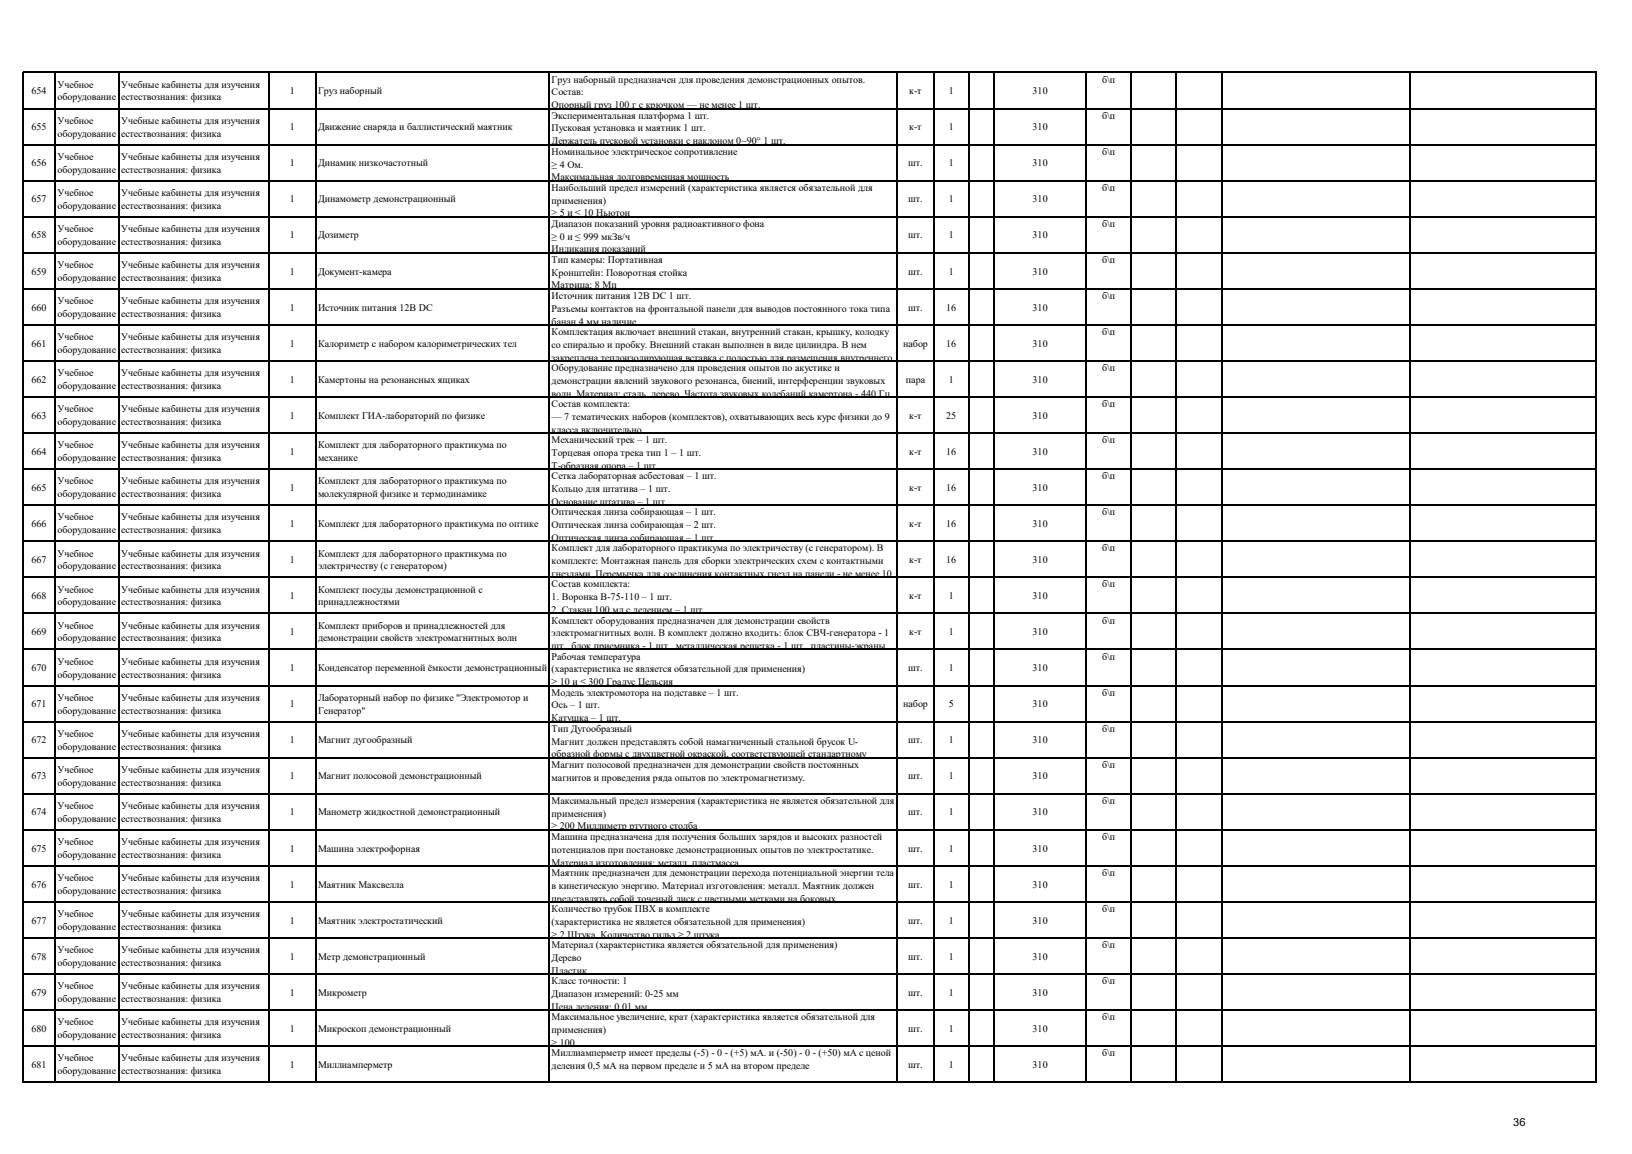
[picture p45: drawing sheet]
<svg xmlns="http://www.w3.org/2000/svg" width="297mm" height="210mm" viewBox="0 0 297 210" stroke-linecap="round" stroke-linejoin="round" font-family="sans-serif">
<defs><g id="words">
<text font-size="2" x="275.4" y="205">36</text>
<g font-size="1.8">
<text x="5.7" y="17.1">654</text>
<text x="10.5" y="16">Учебное</text>
<text x="22.1" y="16">Учебные кабинеты для изучения</text>
<text x="52.8" y="17.1">1</text>
<text x="57.9" y="17.1">Груз наборный</text>
<text x="100.4" y="15">Груз наборный предназначен для проведения демонстрационных опытов.</text>
<text x="100.4" y="17.4">Состав:</text>
<text x="165.5" y="17.1">к-т</text>
<text x="172.7" y="17.1">1</text>
<text x="187.9" y="17.1">310</text>
<text x="200.6" y="15">б\п</text>
<text x="5.7" y="23.7">655</text>
<text x="10.5" y="18.3">оборудование</text>
<text x="10.5" y="22.5">Учебное</text>
<text x="22.1" y="18.3">естествознания: физика</text>
<text x="22.1" y="22.5">Учебные кабинеты для изучения</text>
<text x="52.8" y="23.7">1</text>
<text x="57.9" y="23.7">Движение снаряда и баллистический маятник</text>
<text x="100.4" y="19.7">Опорный груз 100 г с крючком — не менее 1 шт.</text>
<text x="100.4" y="21.6">Экспериментальная платформа 1 шт.</text>
<text x="100.4" y="23.9">Пусковая установка и маятник 1 шт.</text>
<text x="165.5" y="23.7">к-т</text>
<text x="172.7" y="23.7">1</text>
<text x="187.9" y="23.7">310</text>
<text x="200.6" y="21.6">б\п</text>
<text x="10.5" y="24.9">оборудование</text>
<text x="10.5" y="29.1">Учебное</text>
<text x="22.1" y="24.9">естествознания: физика</text>
<text x="22.1" y="29.1">Учебные кабинеты для изучения</text>
<text x="100.4" y="26.3">Держатель пусковой установки с наклоном 0~90° 1 шт.</text>
<text x="100.4" y="28.2">Номинальное электрическое сопротивление</text>
<text x="200.6" y="28.2">б\п</text>
<text x="5.7" y="30.3">656</text>
<text x="10.5" y="31.4">оборудование</text>
<text x="10.5" y="35.7">Учебное</text>
<text x="22.1" y="31.4">естествознания: физика</text>
<text x="22.1" y="35.7">Учебные кабинеты для изучения</text>
<text x="52.8" y="30.3">1</text>
<text x="57.9" y="30.3">Динамик низкочастотный</text>
<text x="100.4" y="30.5">≥ 4 Ом.</text>
<text x="100.4" y="32.8">Максимальная долговременная мощность</text>
<text x="100.4" y="34.7">Наибольший предел измерений (характеристика является обязательной для</text>
<text x="165.3" y="30.3">шт.</text>
<text x="172.7" y="30.3">1</text>
<text x="187.9" y="30.3">310</text>
<text x="200.6" y="34.7">б\п</text>
<text x="5.7" y="36.8">657</text>
<text x="10.5" y="38">оборудование</text>
<text x="22.1" y="38">естествознания: физика</text>
<text x="52.8" y="36.8">1</text>
<text x="57.9" y="36.8">Динамометр демонстрационный</text>
<text x="100.4" y="37">применения)</text>
<text x="100.4" y="39.4">≥ 5 и ≤ 10 Ньютон</text>
<text x="100.4" y="41.3">Диапазон показаний уровня радиоактивного фона</text>
<text x="165.3" y="36.8">шт.</text>
<text x="172.7" y="36.8">1</text>
<text x="187.9" y="36.8">310</text>
<text x="200.6" y="41.3">б\п</text>
<text x="5.7" y="43.4">658</text>
<text x="10.5" y="42.2">Учебное</text>
<text x="10.5" y="44.5">оборудование</text>
<text x="22.1" y="42.2">Учебные кабинеты для изучения</text>
<text x="22.1" y="44.5">естествознания: физика</text>
<text x="52.8" y="43.4">1</text>
<text x="57.9" y="43.4">Дозиметр</text>
<text x="100.4" y="43.6">≥ 0 и ≤ 999 мкЗв/ч</text>
<text x="100.4" y="45.9">Индикация показаний</text>
<text x="100.4" y="47.8">Тип камеры: Портативная</text>
<text x="165.3" y="43.4">шт.</text>
<text x="172.7" y="43.4">1</text>
<text x="187.9" y="43.4">310</text>
<text x="200.6" y="47.8">б\п</text>
<text x="5.7" y="50">659</text>
<text x="10.5" y="48.8">Учебное</text>
<text x="10.5" y="51.1">оборудование</text>
<text x="22.1" y="48.8">Учебные кабинеты для изучения</text>
<text x="22.1" y="51.1">естествознания: физика</text>
<text x="52.8" y="50">1</text>
<text x="57.9" y="50">Документ-камера</text>
<text x="100.4" y="50.2">Кронштейн: Поворотная стойка</text>
<text x="100.4" y="52.5">Матрица: 8 Мп</text>
<text x="165.3" y="50">шт.</text>
<text x="172.7" y="50">1</text>
<text x="187.9" y="50">310</text>
<text x="5.7" y="56.5">660</text>
<text x="10.5" y="55.3">Учебное</text>
<text x="10.5" y="57.7">оборудование</text>
<text x="22.1" y="55.3">Учебные кабинеты для изучения</text>
<text x="22.1" y="57.7">естествознания: физика</text>
<text x="52.8" y="56.5">1</text>
<text x="57.9" y="56.5">Источник питания 12В DC</text>
<text x="100.4" y="54.4">Источник питания 12В DC 1 шт.</text>
<text x="100.4" y="56.7">Разъемы контактов на фронтальной панели для выводов постоянного тока типа</text>
<text x="100.4" y="59.1">банан 4 мм наличие</text>
<text x="165.3" y="56.5">шт.</text>
<text x="172.2" y="56.5">16</text>
<text x="187.9" y="56.5">310</text>
<text x="200.6" y="54.4">б\п</text>
<text x="5.7" y="63.1">661</text>
<text x="10.5" y="61.9">Учебное</text>
<text x="10.5" y="64.2">оборудование</text>
<text x="22.1" y="61.9">Учебные кабинеты для изучения</text>
<text x="22.1" y="64.2">естествознания: физика</text>
<text x="52.8" y="63.1">1</text>
<text x="57.9" y="63.1">Калориметр с набором калориметрических тел</text>
<text x="100.4" y="61">Комплектация включает внешний стакан, внутренний стакан, крышку, колодку</text>
<text x="100.4" y="63.3">со спиралью и пробку. Внешний стакан выполнен в виде цилиндра. В нем</text>
<text x="100.4" y="65.6">закреплена теплоизолирующая вставка с полостью для размещения внутреннего</text>
<text x="164.4" y="63.1">набор</text>
<text x="172.2" y="63.1">16</text>
<text x="187.9" y="63.1">310</text>
<text x="200.6" y="61">б\п</text>
<text x="5.7" y="69.7">662</text>
<text x="10.5" y="68.5">Учебное</text>
<text x="10.5" y="70.8">оборудование</text>
<text x="22.1" y="68.5">Учебные кабинеты для изучения</text>
<text x="22.1" y="70.8">естествознания: физика</text>
<text x="52.8" y="69.7">1</text>
<text x="57.9" y="69.7">Камертоны на резонансных ящиках</text>
<text x="100.4" y="67.5">Оборудование предназначено для проведения опытов по акустике и</text>
<text x="100.4" y="69.9">демонстрации явлений звукового резонанса, биений, интерференции звуковых</text>
<text x="164.9" y="69.7">пара</text>
<text x="172.7" y="69.7">1</text>
<text x="187.9" y="69.7">310</text>
<text x="200.6" y="67.5">б\п</text>
<text x="5.7" y="76.2">663</text>
<text x="10.5" y="75">Учебное</text>
<text x="10.5" y="77.4">оборудование</text>
<text x="22.1" y="75">Учебные кабинеты для изучения</text>
<text x="22.1" y="77.4">естествознания: физика</text>
<text x="52.8" y="76.2">1</text>
<text x="57.9" y="76.2">Комплект ГИА-лабораторий по физике</text>
<text x="100.4" y="72.2">волн. Материал: сталь, дерево. Частота звуковых колебаний камертона - 440 Гц,</text>
<text x="100.4" y="74.1">Состав комплекта:</text>
<text x="100.4" y="76.4">— 7 тематических наборов (комплектов), охватывающих весь курс физики до 9</text>
<text x="165.5" y="76.2">к-т</text>
<text x="172.2" y="76.2">25</text>
<text x="187.9" y="76.2">310</text>
<text x="200.6" y="74.1">б\п</text>
<text x="5.7" y="82.8">664</text>
<text x="10.5" y="81.6">Учебное</text>
<text x="10.5" y="83.9">оборудование</text>
<text x="22.1" y="81.6">Учебные кабинеты для изучения</text>
<text x="22.1" y="83.9">естествознания: физика</text>
<text x="52.8" y="82.8">1</text>
<text x="57.9" y="81.6">Комплект для лабораторного практикума по</text>
<text x="57.9" y="83.9">механике</text>
<text x="100.4" y="78.8">класса включительно</text>
<text x="100.4" y="80.7">Механический трек – 1 шт.</text>
<text x="100.4" y="83">Торцевая опора трека тип 1 – 1 шт.</text>
<text x="165.5" y="82.8">к-т</text>
<text x="172.2" y="82.8">16</text>
<text x="187.9" y="82.8">310</text>
<text x="200.6" y="80.7">б\п</text>
<text x="5.7" y="89.3">665</text>
<text x="10.5" y="88.2">Учебное</text>
<text x="22.1" y="88.2">Учебные кабинеты для изучения</text>
<text x="52.8" y="89.3">1</text>
<text x="57.9" y="88.2">Комплект для лабораторного практикума по</text>
<text x="100.4" y="85.3">Т-образная опора – 1 шт.</text>
<text x="100.4" y="87.2">Сетка лабораторная асбестовая – 1 шт.</text>
<text x="100.4" y="89.6">Кольцо для штатива – 1 шт.</text>
<text x="165.5" y="89.3">к-т</text>
<text x="172.2" y="89.3">16</text>
<text x="187.9" y="89.3">310</text>
<text x="200.6" y="87.2">б\п</text>
<text x="5.7" y="95.9">666</text>
<text x="10.5" y="90.5">оборудование</text>
<text x="10.5" y="94.7">Учебное</text>
<text x="22.1" y="90.5">естествознания: физика</text>
<text x="22.1" y="94.7">Учебные кабинеты для изучения</text>
<text x="52.8" y="95.9">1</text>
<text x="57.9" y="90.5">молекулярной физике и термодинамике</text>
<text x="57.9" y="95.9">Комплект для лабораторного практикума по оптике</text>
<text x="100.4" y="91.9">Основание штатива – 1 шт.</text>
<text x="100.4" y="93.8">Оптическая линза собирающая – 1 шт.</text>
<text x="165.5" y="95.9">к-т</text>
<text x="172.2" y="95.9">16</text>
<text x="187.9" y="95.9">310</text>
<text x="200.6" y="93.8">б\п</text>
<text x="10.5" y="97">оборудование</text>
<text x="10.5" y="101.3">Учебное</text>
<text x="22.1" y="97">естествознания: физика</text>
<text x="22.1" y="101.3">Учебные кабинеты для изучения</text>
<text x="57.9" y="101.3">Комплект для лабораторного практикума по</text>
<text x="100.4" y="96.1">Оптическая линза собирающая – 2 шт.</text>
<text x="100.4" y="98.4">Оптическая линза собирающая – 1 шт.</text>
<text x="100.4" y="100.3">Комплект для лабораторного практикума по электричеству (с генератором). В</text>
<text x="200.6" y="100.3">б\п</text>
<text x="5.7" y="102.5">667</text>
<text x="10.5" y="103.6">оборудование</text>
<text x="10.5" y="107.8">Учебное</text>
<text x="22.1" y="103.6">естествознания: физика</text>
<text x="22.1" y="107.8">Учебные кабинеты для изучения</text>
<text x="52.8" y="102.5">1</text>
<text x="57.9" y="103.6">электричеству (с генератором)</text>
<text x="57.9" y="107.8">Комплект посуды демонстрационной с</text>
<text x="100.4" y="102.7">комплекте: Монтажная панель для сборки электрических схем с контактными</text>
<text x="100.4" y="105">гнездами. Перемычка для соединения контактных гнезд на панели - не менее 10</text>
<text x="100.4" y="106.9">Состав комплекта:</text>
<text x="165.5" y="102.5">к-т</text>
<text x="172.2" y="102.5">16</text>
<text x="187.9" y="102.5">310</text>
<text x="200.6" y="106.9">б\п</text>
<text x="5.7" y="109">668</text>
<text x="10.5" y="110.2">оборудование</text>
<text x="22.1" y="110.2">естествознания: физика</text>
<text x="52.8" y="109">1</text>
<text x="57.9" y="110.2">принадлежностями</text>
<text x="100.4" y="109.2">1. Воронка В-75-110 – 1 шт.</text>
<text x="100.4" y="111.6">2. Стакан 100 мл с делением – 1 шт.</text>
<text x="100.4" y="113.5">Комплект оборудования предназначен для демонстрации свойств</text>
<text x="165.5" y="109">к-т</text>
<text x="172.7" y="109">1</text>
<text x="187.9" y="109">310</text>
<text x="200.6" y="113.5">б\п</text>
<text x="5.7" y="115.6">669</text>
<text x="10.5" y="114.4">Учебное</text>
<text x="10.5" y="116.7">оборудование</text>
<text x="22.1" y="114.4">Учебные кабинеты для изучения</text>
<text x="22.1" y="116.7">естествознания: физика</text>
<text x="52.8" y="115.6">1</text>
<text x="57.9" y="114.4">Комплект приборов и принадлежностей для</text>
<text x="57.9" y="116.7">демонстрации свойств электромагнитных волн</text>
<text x="100.4" y="115.8">электромагнитных волн. В комплект должно входить: блок СВЧ-генератора - 1</text>
<text x="100.4" y="118.1">шт., блок приемника - 1 шт., металлическая решетка - 1 шт., пластины-экраны</text>
<text x="165.5" y="115.6">к-т</text>
<text x="172.7" y="115.6">1</text>
<text x="187.9" y="115.6">310</text>
<text x="5.7" y="122.2">670</text>
<text x="10.5" y="121">Учебное</text>
<text x="10.5" y="123.3">оборудование</text>
<text x="22.1" y="121">Учебные кабинеты для изучения</text>
<text x="22.1" y="123.3">естествознания: физика</text>
<text x="52.8" y="122.2">1</text>
<text x="57.9" y="122.2">Конденсатор переменной ёмкости демонстрационный</text>
<text x="100.4" y="120">Рабочая температура</text>
<text x="100.4" y="122.4">(характеристика не является обязательной для применения)</text>
<text x="100.4" y="124.7">≥ 10 и ≤ 300 Градус Цельсия</text>
<text x="165.3" y="122.2">шт.</text>
<text x="172.7" y="122.2">1</text>
<text x="187.9" y="122.2">310</text>
<text x="200.6" y="120">б\п</text>
<text x="5.7" y="128.7">671</text>
<text x="10.5" y="127.5">Учебное</text>
<text x="10.5" y="129.9">оборудование</text>
<text x="22.1" y="127.5">Учебные кабинеты для изучения</text>
<text x="22.1" y="129.9">естествознания: физика</text>
<text x="52.8" y="128.7">1</text>
<text x="57.9" y="127.5">Лабораторный набор по физике &quot;Электромотор и</text>
<text x="57.9" y="129.9">Генератор&quot;</text>
<text x="100.4" y="126.6">Модель электромотора на подставке – 1 шт.</text>
<text x="100.4" y="128.9">Ось – 1 шт.</text>
<text x="100.4" y="131.3">Катушка – 1 шт.</text>
<text x="164.4" y="128.7">набор</text>
<text x="172.7" y="128.7">5</text>
<text x="187.9" y="128.7">310</text>
<text x="200.6" y="126.6">б\п</text>
<text x="5.7" y="135.3">672</text>
<text x="10.5" y="134.1">Учебное</text>
<text x="10.5" y="136.4">оборудование</text>
<text x="22.1" y="134.1">Учебные кабинеты для изучения</text>
<text x="22.1" y="136.4">естествознания: физика</text>
<text x="52.8" y="135.3">1</text>
<text x="57.9" y="135.3">Магнит дугообразный</text>
<text x="100.4" y="133.2">Тип Дугообразный</text>
<text x="100.4" y="135.5">Магнит должен представлять собой намагниченный стальной брусок U-</text>
<text x="100.4" y="137.8">образной формы с двухцветной окраской, соответствующей стандартному</text>
<text x="165.3" y="135.3">шт.</text>
<text x="172.7" y="135.3">1</text>
<text x="187.9" y="135.3">310</text>
<text x="200.6" y="133.2">б\п</text>
<text x="5.7" y="141.8">673</text>
<text x="10.5" y="140.7">Учебное</text>
<text x="10.5" y="143">оборудование</text>
<text x="22.1" y="140.7">Учебные кабинеты для изучения</text>
<text x="22.1" y="143">естествознания: физика</text>
<text x="52.8" y="141.8">1</text>
<text x="57.9" y="141.8">Магнит полосовой демонстрационный</text>
<text x="100.4" y="139.7">Магнит полосовой предназначен для демонстрации свойств постоянных</text>
<text x="100.4" y="142.1">магнитов и проведения ряда опытов по электромагнетизму.</text>
<text x="165.3" y="141.8">шт.</text>
<text x="172.7" y="141.8">1</text>
<text x="187.9" y="141.8">310</text>
<text x="200.6" y="139.7">б\п</text>
<text x="5.7" y="148.4">674</text>
<text x="10.5" y="147.2">Учебное</text>
<text x="10.5" y="149.5">оборудование</text>
<text x="22.1" y="147.2">Учебные кабинеты для изучения</text>
<text x="22.1" y="149.5">естествознания: физика</text>
<text x="52.8" y="148.4">1</text>
<text x="57.9" y="148.4">Манометр жидкостной демонстрационный</text>
<text x="100.4" y="146.3">Максимальный предел измерения (характеристика не является обязательной для</text>
<text x="100.4" y="148.6">применения)</text>
<text x="165.3" y="148.4">шт.</text>
<text x="172.7" y="148.4">1</text>
<text x="187.9" y="148.4">310</text>
<text x="200.6" y="146.3">б\п</text>
<text x="5.7" y="155">675</text>
<text x="10.5" y="153.8">Учебное</text>
<text x="22.1" y="153.8">Учебные кабинеты для изучения</text>
<text x="52.8" y="155">1</text>
<text x="57.9" y="155">Машина электрофорная</text>
<text x="100.4" y="150.9">≥ 200 Миллиметр ртутного столба</text>
<text x="100.4" y="152.8">Машина предназначена для получения больших зарядов и высоких разностей</text>
<text x="100.4" y="155.2">потенциалов при постановке демонстрационных опытов по электростатике.</text>
<text x="165.3" y="155">шт.</text>
<text x="172.7" y="155">1</text>
<text x="187.9" y="155">310</text>
<text x="200.6" y="152.8">б\п</text>
<text x="5.7" y="161.5">676</text>
<text x="10.5" y="156.1">оборудование</text>
<text x="10.5" y="160.4">Учебное</text>
<text x="22.1" y="156.1">естествознания: физика</text>
<text x="22.1" y="160.4">Учебные кабинеты для изучения</text>
<text x="52.8" y="161.5">1</text>
<text x="57.9" y="161.5">Маятник Максвелла</text>
<text x="100.4" y="157.5">Материал изготовления: металл, пластмасса.</text>
<text x="100.4" y="159.4">Маятник предназначен для демонстрации перехода потенциальной энергии тела</text>
<text x="100.4" y="161.7">в кинетическую энергию. Материал изготовления: металл. Маятник должен</text>
<text x="165.3" y="161.5">шт.</text>
<text x="172.7" y="161.5">1</text>
<text x="187.9" y="161.5">310</text>
<text x="200.6" y="159.4">б\п</text>
<text x="10.5" y="162.7">оборудование</text>
<text x="10.5" y="166.9">Учебное</text>
<text x="22.1" y="162.7">естествознания: физика</text>
<text x="22.1" y="166.9">Учебные кабинеты для изучения</text>
<text x="100.4" y="164.1">представлять собой точеный диск с цветными метками на боковых</text>
<text x="100.4" y="166">Количество трубок ПВХ в комплекте</text>
<text x="200.6" y="166">б\п</text>
<text x="5.7" y="168.1">677</text>
<text x="10.5" y="169.2">оборудование</text>
<text x="10.5" y="173.5">Учебное</text>
<text x="22.1" y="169.2">естествознания: физика</text>
<text x="22.1" y="173.5">Учебные кабинеты для изучения</text>
<text x="52.8" y="168.1">1</text>
<text x="57.9" y="168.1">Маятник электростатический</text>
<text x="100.4" y="168.3">(характеристика не является обязательной для применения)</text>
<text x="100.4" y="170.6">≥ 2 Штука, Количество гильз ≥ 2 штука</text>
<text x="100.4" y="172.5">Материал (характеристика является обязательной для применения)</text>
<text x="165.3" y="168.1">шт.</text>
<text x="172.7" y="168.1">1</text>
<text x="187.9" y="168.1">310</text>
<text x="200.6" y="172.5">б\п</text>
<text x="5.7" y="174.7">678</text>
<text x="10.5" y="175.8">оборудование</text>
<text x="22.1" y="175.8">естествознания: физика</text>
<text x="52.8" y="174.7">1</text>
<text x="57.9" y="174.7">Метр демонстрационный</text>
<text x="100.4" y="174.9">Дерево</text>
<text x="100.4" y="177.2">Пластик</text>
<text x="100.4" y="179.1">Класс точности: 1</text>
<text x="165.3" y="174.7">шт.</text>
<text x="172.7" y="174.7">1</text>
<text x="187.9" y="174.7">310</text>
<text x="200.6" y="179.1">б\п</text>
<text x="5.7" y="181.2">679</text>
<text x="10.5" y="180">Учебное</text>
<text x="10.5" y="182.4">оборудование</text>
<text x="22.1" y="180">Учебные кабинеты для изучения</text>
<text x="22.1" y="182.4">естествознания: физика</text>
<text x="52.8" y="181.2">1</text>
<text x="57.9" y="181.2">Микрометр</text>
<text x="100.4" y="181.4">Диапазон измерений: 0-25 мм</text>
<text x="100.4" y="183.8">Цена деления: 0.01 мм</text>
<text x="100.4" y="185.7">Максимальное увеличение, крат (характеристика является обязательной для</text>
<text x="165.3" y="181.2">шт.</text>
<text x="172.7" y="181.2">1</text>
<text x="187.9" y="181.2">310</text>
<text x="200.6" y="185.7">б\п</text>
<text x="5.7" y="187.8">680</text>
<text x="10.5" y="186.6">Учебное</text>
<text x="10.5" y="188.9">оборудование</text>
<text x="22.1" y="186.6">Учебные кабинеты для изучения</text>
<text x="22.1" y="188.9">естествознания: физика</text>
<text x="52.8" y="187.8">1</text>
<text x="57.9" y="187.8">Микроскоп демонстрационный</text>
<text x="100.4" y="188">применения)</text>
<text x="100.4" y="190.3">≥ 100</text>
<text x="165.3" y="187.8">шт.</text>
<text x="172.7" y="187.8">1</text>
<text x="187.9" y="187.8">310</text>
<text x="5.7" y="194.3">681</text>
<text x="10.5" y="193.2">Учебное</text>
<text x="10.5" y="195.5">оборудование</text>
<text x="22.1" y="193.2">Учебные кабинеты для изучения</text>
<text x="22.1" y="195.5">естествознания: физика</text>
<text x="52.8" y="194.3">1</text>
<text x="57.9" y="194.3">Миллиамперметр</text>
<text x="100.4" y="192.2">Миллиамперметр имеет пределы (-5) - 0 - (+5) мА. и (-50) - 0 - (+50) мА с ценой</text>
<text x="100.4" y="194.6">деления 0,5 мА на первом пределе и 5 мА на втором пределе</text>
<text x="165.3" y="194.3">шт.</text>
<text x="172.7" y="194.3">1</text>
<text x="187.9" y="194.3">310</text>
<text x="200.6" y="192.2">б\п</text>
</g>
</g></defs>
<g fill="none" stroke="#000" stroke-width=".21">
<path d="M4.2 13.1v184M4.3 13.2h286.3M4.3 19.7h286.3M10.1 13.3v183.8M21.7 13.3v183.8M48.9 13.3v183.8M57.5 13.3v183.8M100 13.3v183.8M163.3 13.3v183.8M169.9 13.3v183.8M176.3 13.3v183.8M180.9 13.3v183.8"/>
<path d="M197.7 13.3v183.8M205.8 13.3v183.8M214 13.3v183.8M222.3 13.3v183.8M256.6 13.3v183.8M290.5 13.3v183.8M4.3 26.3h286.3M4.3 32.9h286.3M4.3 39.4h286.3M4.3 46h286.3M4.3 52.6h286.3M4.3 59.1h286.3"/>
<path d="M4.3 65.7h286.3M4.3 72.3h286.3M4.3 78.8h286.3M4.3 85.4h286.3M4.3 91.9h286.3M4.3 98.5h286.3M4.3 105.1h286.3M4.3 111.6h286.3M4.3 118.2h286.3M4.3 124.8h286.3M4.3 131.3h286.3M4.3 137.9h286.3"/>
<path d="M4.3 144.4h286.3M4.3 151h286.3M4.3 157.6h286.3M4.3 164.1h286.3M4.3 170.7h286.3M4.3 177.3h286.3M4.3 183.8h286.3M4.3 190.4h286.3M4.3 196.9h286.3"/>
</g>
<use href="#words"/>
</svg>
